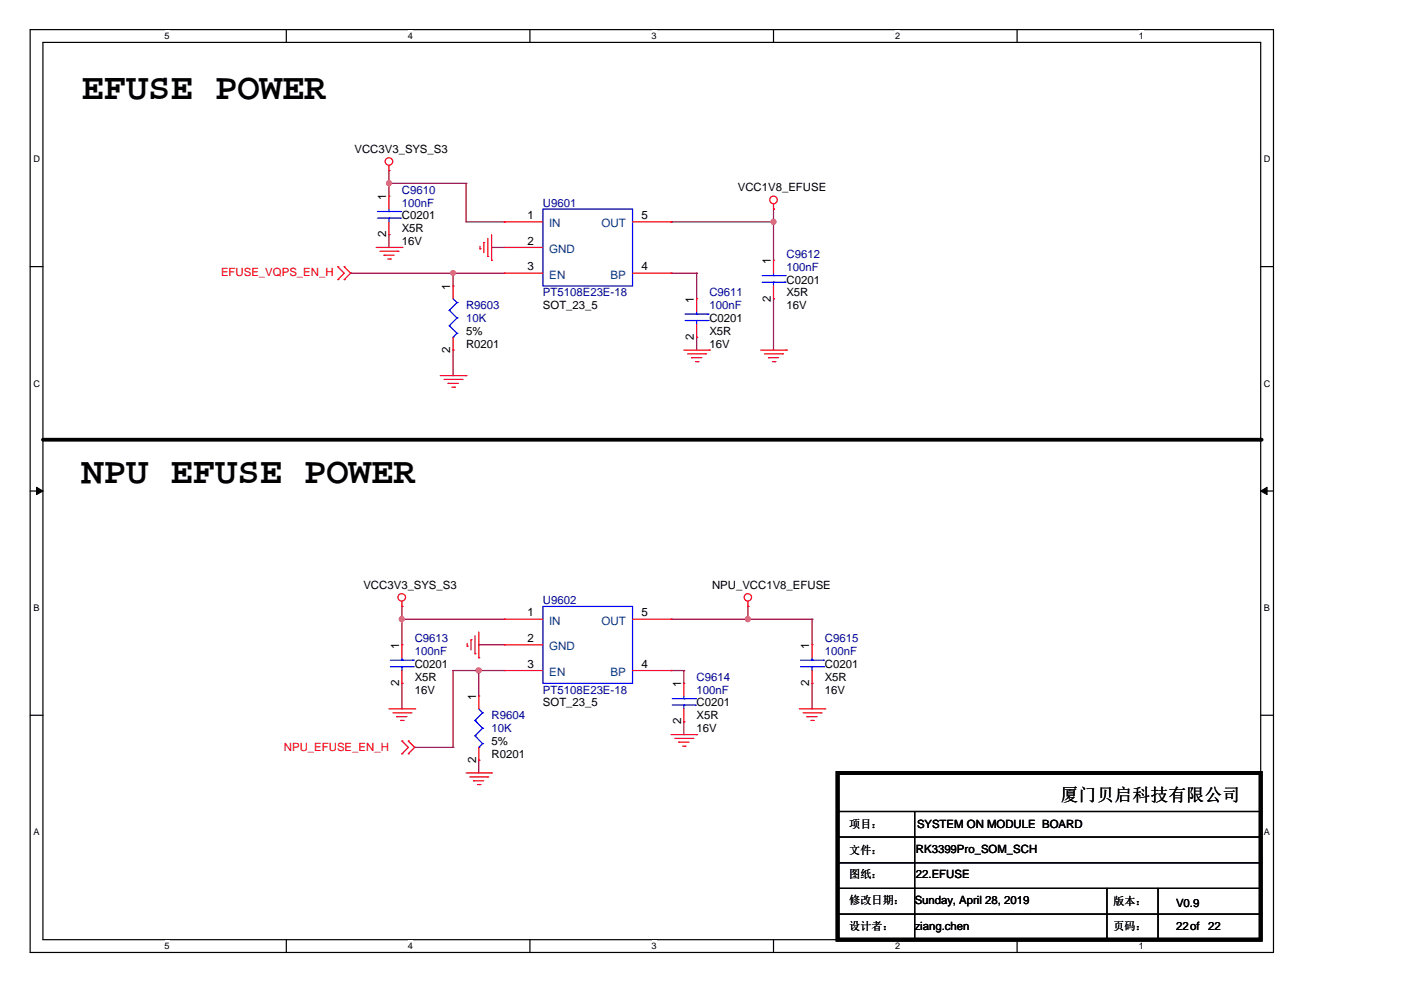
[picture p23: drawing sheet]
<svg xmlns="http://www.w3.org/2000/svg" width="297mm" height="210mm" viewBox="0 0 297 210" stroke-linecap="round" stroke-linejoin="round" font-family="sans-serif">
<defs><g id="words">
<g font-size="7.9">
<text x="17.3" y="21">EFUSE POWER</text>
<text x="17.3" y="102.5">NPU EFUSE POWER</text>
</g>
<text font-size="3.8" x="224.9" y="169.7">厦门贝启科技有限公司</text>
<g font-size="2.5">
<text x="81.9" y="42.4" transform="rotate(-90 81.9 42.4)">1</text>
<text x="111.8" y="46.5">1</text>
<text x="136" y="46.5">5</text>
<text x="81.9" y="50.3" transform="rotate(-90 81.9 50.3)">2</text>
<text x="111.8" y="51.9">2</text>
<text x="111.8" y="57.3">3</text>
<text x="136" y="57.3">4</text>
<text x="163.4" y="56" transform="rotate(-90 163.4 56)">1</text>
<text x="95.5" y="61.4" transform="rotate(-90 95.5 61.4)">1</text>
<text x="147.1" y="64.1" transform="rotate(-90 147.1 64.1)">1</text>
<text x="163.4" y="63.9" transform="rotate(-90 163.4 63.9)">2</text>
<text x="95.5" y="74.8" transform="rotate(-90 95.5 74.8)">2</text>
<text x="147.1" y="72.1" transform="rotate(-90 147.1 72.1)">2</text>
<text x="111.8" y="130.7">1</text>
<text x="136" y="130.7">5</text>
<text x="84.6" y="137.6" transform="rotate(-90 84.6 137.6)">1</text>
<text x="111.8" y="136.1">2</text>
<text x="171.6" y="137.6" transform="rotate(-90 171.6 137.6)">1</text>
<text x="111.8" y="141.6">3</text>
<text x="136" y="141.6">4</text>
<text x="84.6" y="145.5" transform="rotate(-90 84.6 145.5)">2</text>
<text x="100.9" y="148.4" transform="rotate(-90 100.9 148.4)">1</text>
<text x="144.4" y="145.7" transform="rotate(-90 144.4 145.7)">1</text>
<text x="171.6" y="145.5" transform="rotate(-90 171.6 145.5)">2</text>
<text x="144.4" y="153.6" transform="rotate(-90 144.4 153.6)">2</text>
<text x="100.9" y="161.8" transform="rotate(-90 100.9 161.8)">2</text>
</g>
<g font-size="2.5" fill="#004080">
<text x="116.5" y="48.2">IN</text>
<text x="116.5" y="53.6">GND</text>
<text x="127.6" y="48.2">OUT</text>
<text x="116.5" y="59.1">EN</text>
<text x="129.5" y="59.1">BP</text>
<text x="116.5" y="132.4">IN</text>
<text x="116.5" y="137.9">GND</text>
<text x="127.6" y="132.4">OUT</text>
<text x="116.5" y="143.3">EN</text>
<text x="129.5" y="143.3">BP</text>
</g>
<g font-size="2.4">
<text x="75.1" y="32.4">VCC3V3_SYS_S3</text>
<text x="156.4" y="40.5">VCC1V8_EFUSE</text>
<text x="85.2" y="46.5">C0201</text>
<text x="85.2" y="49.2">X5R</text>
<text x="85.2" y="52">16V</text>
<text x="115.1" y="65.5">SOT_23_5</text>
<text x="166.8" y="60.1">C0201</text>
<text x="166.8" y="62.8">X5R</text>
<text x="166.8" y="65.5">16V</text>
<text x="98.8" y="71">5%</text>
<text x="150.4" y="68.3">C0201</text>
<text x="150.4" y="71">X5R</text>
<text x="98.8" y="73.7">R0201</text>
<text x="150.4" y="73.7">16V</text>
<text x="77" y="124.8">VCC3V3_SYS_S3</text>
<text x="151" y="124.8">NPU_VCC1V8_EFUSE</text>
<text x="87.9" y="141.7">C0201</text>
<text x="174.9" y="141.7">C0201</text>
<text x="87.9" y="144.4">X5R</text>
<text x="87.9" y="147.1">16V</text>
<text x="115.1" y="149.8">SOT_23_5</text>
<text x="147.7" y="149.8">C0201</text>
<text x="174.9" y="144.4">X5R</text>
<text x="174.9" y="147.1">16V</text>
<text x="147.7" y="152.5">X5R</text>
<text x="147.7" y="155.3">16V</text>
<text x="104.2" y="160.7">R0201</text>
<text x="104.2" y="158">5%</text>
<text x="180" y="175.6">项目：</text>
<text x="194.4" y="175.6">SYSTEM ON MODULE BOARD</text>
<text x="180" y="181.1">文件：</text>
<text x="194.2" y="180.8">RK3399Pro_SOM_SCH</text>
<text x="180" y="191.7">修改日期：</text>
<text x="180" y="186.2">图纸：</text>
<text x="193.9" y="191.7">Sunday, April 28, 2019</text>
<text x="194.2" y="186.2">22.EFUSE</text>
<text x="236.1" y="191.9">版本：</text>
<text x="180" y="197.1">设计者：</text>
<text x="193.9" y="197.1">ziang.chen</text>
<text x="236.1" y="197.1">页码：</text>
<text x="249.3" y="192.2">V0.9</text>
<text x="249.3" y="197.1">22of</text>
<text x="256.2" y="197.1">22</text>
</g>
<g font-size="2.4" fill="#000080">
<text x="85.2" y="41.1">C9610</text>
<text x="85.2" y="43.8">100nF</text>
<text x="115.1" y="43.8">U9601</text>
<text x="166.8" y="54.7">C9612</text>
<text x="166.8" y="57.4">100nF</text>
<text x="98.8" y="65.5">R9603</text>
<text x="115.1" y="62.8">PT5108E23E-18</text>
<text x="150.4" y="62.8">C9611</text>
<text x="150.4" y="65.5">100nF</text>
<text x="98.8" y="68.3">10K</text>
<text x="115.1" y="128.1">U9602</text>
<text x="87.9" y="136.2">C9613</text>
<text x="174.9" y="136.2">C9615</text>
<text x="87.9" y="138.9">100nF</text>
<text x="174.9" y="138.9">100nF</text>
<text x="115.1" y="147.1">PT5108E23E-18</text>
<text x="147.7" y="144.4">C9614</text>
<text x="147.7" y="147.1">100nF</text>
<text x="104.2" y="152.5">R9604</text>
<text x="104.2" y="155.3">10K</text>
</g>
<g font-size="2.4" fill="#f00">
<text x="46.9" y="58.5">EFUSE_VQPS_EN_H</text>
<text x="60.2" y="159.3">NPU_EFUSE_EN_H</text>
</g>
<g font-size="1.9">
<text x="34.9" y="8.3">5</text>
<text x="86.5" y="8.3">4</text>
<text x="138.1" y="8.3">3</text>
<text x="189.8" y="8.3">2</text>
<text x="241.4" y="8.3">1</text>
<text x="7.1" y="34.4">D</text>
<text x="268" y="34.4">D</text>
<text x="7.1" y="82">C</text>
<text x="268" y="82">C</text>
<text x="7.1" y="129.6">B</text>
<text x="268" y="129.6">B</text>
<text x="7.1" y="177.1">A</text>
<text x="268" y="177.1">A</text>
<text x="34.9" y="201.2">5</text>
<text x="86.5" y="201.2">4</text>
<text x="138.1" y="201.2">3</text>
<text x="189.8" y="201.2">2</text>
<text x="241.4" y="201.2">1</text>
</g>
</g></defs>
<path d="M6.4 6.3h263.6v195.6h-263.6zM9.1 9h258.2v190.2h-258.2z" fill="none" stroke="#000" stroke-width=".25"/>
<g fill="#fff">
<path d="M34.9 6.5h1v2.2h-1z"/>
<path d="M34.9 199.4h1v2.2h-1z"/>
</g>
<path d="M60.7 6.3v2.7M60.7 199.2v2.7" fill="none" stroke="#000" stroke-width=".25"/>
<g fill="#fff">
<path d="M86.5 6.5h1v2.2h-1z"/>
<path d="M86.5 199.4h1v2.2h-1z"/>
</g>
<path d="M112.4 6.3v2.7M112.4 199.2v2.7" fill="none" stroke="#000" stroke-width=".25"/>
<g fill="#fff">
<path d="M138.1 6.5h1.1v2.2h-1.1z"/>
<path d="M138.1 199.4h1.1v2.2h-1.1z"/>
</g>
<path d="M164 6.3v2.7M164 199.2v2.7" fill="none" stroke="#000" stroke-width=".25"/>
<g fill="#fff">
<path d="M189.8 6.5h1v2.2h-1z"/>
<path d="M189.8 199.4h1v2.2h-1z"/>
</g>
<path d="M215.6 6.3v2.7M215.6 199.2v2.7" fill="none" stroke="#000" stroke-width=".25"/>
<g fill="#fff">
<path d="M241.4 6.5h1.1v2.2h-1.1z"/>
<path d="M241.4 199.4h1.1v2.2h-1.1z"/>
<path d="M7.1 32.7h1.3v2.2h-1.3z"/>
<path d="M268 32.7h1.3v2.2h-1.3z"/>
<path d="M7.1 80.2h1.3v2.2h-1.3z"/>
<path d="M268 80.2h1.3v2.2h-1.3z"/>
</g>
<path d="M6.4 56.5h2.7M267.3 56.5h2.7" fill="none" stroke="#000" stroke-width=".25"/>
<g fill="#fff">
<path d="M7.1 127.8h1.2v2.2h-1.2z"/>
<path d="M268 127.8h1.2v2.2h-1.2z"/>
</g>
<path d="M6.4 104.1h2.7M267.3 104.1h2.7" fill="none" stroke="#000" stroke-width=".25"/>
<g fill="#000" stroke="#000" stroke-width=".21">
<path d="M7.7 103.3l1.4 .8-1.4 .8z" fill-rule="evenodd"/>
<path d="M267.3 104.1l1.3-.8v1.6z" fill-rule="evenodd"/>
</g>
<g fill="#fff">
<path d="M7.1 175.3h1.2v2.2h-1.2z"/>
<path d="M268 175.3h1.2v2.2h-1.2z"/>
</g>
<g fill="none" stroke="#000" stroke-width=".25">
<path d="M6.4 151.7h2.7M267.3 151.7h2.7M177.6 177.5h89.7M177.6 172.1h89.7M193.9 172.1v27.1M267.3 177.5h.1M267.3 172.1h.1M177.6 182.9h89.7M177.6 188.4h89.7M177.6 193.8h89.7M193.9 199.2h.1M234.7 199.2h.1"/>
<path d="M234.7 188.4v10.8M245.5 199.2h.1M245.5 188.4v10.8M267.3 182.9h.1M267.3 188.4h.1M267.3 193.8h.1"/>
</g>
<path d="M9.1 93.2h258.2M177.6 163.9h89.7v35.3h-89.7z" fill="none" stroke="#000" stroke-width=".8"/>
<circle cx="267.3" cy="93.2" r=".4" fill="#000"/>
<g fill="none" stroke="#800040" stroke-width=".25">
<path d="M82.5 38.9h.1M82.5 36.2h.1M82.5 38.9h16.3M82.5 36.2v5.4M98.8 38.9h.1M98.8 38.9v8.1h8.1M74.3 57.9h.1M74.3 57.9h32.6M82.5 49.8h.1M82.5 49.8v2.7M96.1 57.9h.1M96.1 57.9v2.7"/>
<path d="M104.2 52.5h.1M104.2 52.5h2.7M106.9 47h.1M142.3 57.9h.1M142.3 47h.1M142.3 57.9h5.4M142.3 47h21.7M147.7 57.9h.1M147.7 57.9v5.4M164 47h.1M164 44.3h.1M164 44.3v10.9"/>
<path d="M96.1 74.2h.1M96.1 74.2v5.4M147.7 71.5h.1M147.7 71.5v2.7M164 63.3h.1M164 63.3v10.9M85.2 131.3h.1M85.2 128.6h.1M85.2 131.3h21.7M85.2 128.6v8.1M101.5 136.7h.1M101.5 136.7h5.4"/>
<path d="M142.3 131.3h.1M142.3 131.3h29.9M158.6 128.6h.1M158.6 131.3h.1M158.6 128.6v2.7M172.2 131.3h.1M172.2 131.3v5.4M85.2 144.9h.1M85.2 144.9v5.4M87.9 158.5h.1M87.9 158.5h8.2M96.1 142.2h.1"/>
<path d="M96.1 158.5h.1M96.1 142.2v16.3M96.1 142.2h10.8M101.5 142.2h.1M101.5 142.2v5.4M142.3 142.2h.1M142.3 142.2h2.7M145 153h.1M145 142.2h.1M145 142.2v2.7M145 153v2.8M172.2 144.9h.1"/>
<path d="M172.2 144.9v5.4M101.5 161.2h.1M101.5 161.2v2.7"/>
</g>
<g fill="#f0f" stroke="#f0f" stroke-width=".25">
<circle cx="101.5" cy="142.1" r=".54"/>
<circle cx="85.2" cy="131.3" r=".52"/>
<circle cx="158.6" cy="131.3" r=".54"/>
<circle cx="82.5" cy="38.8" r=".52"/>
<circle cx="96.1" cy="57.9" r=".51"/>
<circle cx="164" cy="47" r=".52"/>
</g>
<g fill="none" stroke="#f00" stroke-width=".25">
<path d="M82.5 36.2h.1M82.5 35.1v1.1M71.6 56.6h.1M71.6 59.3h.1M71.6 56.6l1.4 1.3-1.4 1.4M73 59.3h.1M73 56.6h.1M73 56.6l1.3 1.3-1.3 1.4M79.8 52.5h5.4M80.6 53.3h3.8M81.4 54.1h.1M81.4 54.1h2.2"/>
<path d="M82.2 54.9h.6M82.5 41.6h.1M82.5 49.8h.1M82.5 41.6v2.7M82.5 47v2.8M82.8 54.9h.1M84.4 53.3h.1M85.2 52.5h.1M101.8 52.8h.1M101.8 52.2v.6M102.6 51.4h.1M102.6 51.4v2.2"/>
<path d="M103.4 54.4h.1M103.4 50.6v3.8M104.2 55.2h.1M104.2 49.8v5.4M106.9 47h.1M106.9 52.5h.1M106.9 57.9h.1M106.9 52.5h8.2M106.9 47h8.2M106.9 57.9h8.2M134.1 47h8.2M134.1 57.9h8.2"/>
<path d="M142.3 57.9h.1M142.3 47h.1M164 44.3h.1M164 55.2h.1M164 43.2v1.1M164 55.2v2.7M93.3 79.6h5.5M96.1 60.6h.1M96.1 74.2h.1M96.1 60.6v2.7M96.1 71.5v2.7M98.8 79.6h.1"/>
<path d="M145 74.2h5.4M145.8 75h3.8M146.6 75.8h.1M146.6 75.8h2.2M147.4 76.7h.6M147.7 63.3h.1M147.7 71.5h.1M147.7 63.3v2.8M147.7 68.8v2.7M148 76.7h.1M149.6 75h.1M150.4 74.2h.1"/>
<path d="M161.3 74.2h5.5M162.1 75h3.8M162.9 75.8h.1M162.9 75.8h2.2M163.7 76.7h.6M164 63.3h.1M164 60.6v2.7M164.3 76.7h.1M165.9 75h.1M166.8 74.2h.1M94.1 80.4h3.9M95 81.3h.1"/>
<path d="M95 81.3h2.2M95.8 82.1h.6M96.4 82.1h.1M98 80.4h.1M85.2 128.6h.1M85.2 136.7h.1M85.2 127.5v1.1M85.2 136.7v2.8M99.1 137h.1M99.1 136.5v.5M99.9 135.7h.1M99.9 135.7v2.1"/>
<path d="M100.7 138.6h.1M100.7 134.8v3.8M101.5 139.5h.1M101.5 134v5.5M106.9 131.3h.1M106.9 136.7h.1M106.9 131.3h8.2M106.9 136.7h8.2M134.1 131.3h8.2M142.3 131.3h.1M158.6 128.6h.1M158.6 127.5v1.1"/>
<path d="M172.2 136.7h.1M172.2 136.7v2.8M82.5 150.3h5.4M83.3 151.1h3.8M84.1 151.9h.1M84.1 151.9h2.2M84.9 152.8h.6M85.2 157.1h.1M85.2 159.8h.1M85.2 144.9h.1M85.2 142.2v2.7M85.2 157.1l1.4 1.4-1.4 1.3"/>
<path d="M85.5 152.8h.1M86.6 159.8h.1M86.6 157.1h.1M86.6 157.1l1.3 1.4-1.3 1.3M87.1 151.1h.1M87.9 150.3h.1M101.5 147.6h.1M101.5 147.6v2.7M101.5 158.5v2.7M106.9 142.2h.1M106.9 142.2h8.2M134.1 142.2h8.2"/>
<path d="M142.3 142.2h.1M142.3 155.8h5.4M143.1 156.6h3.8M143.9 157.4h.1M143.9 157.4h2.2M144.7 158.2h.5M145 144.9h.1M145 153h.1M145 144.9v2.7M145 150.3v2.7M145.2 158.2h.1M146.9 156.6h.1"/>
<path d="M147.7 155.8h.1M169.5 150.3h5.4M170.3 151.1h3.8M171.1 151.9h.1M171.1 151.9h2.2M171.9 152.8h.5M172.2 144.9h.1M172.2 142.2v2.7M172.4 152.8h.1M174.1 151.1h.1M174.9 150.3h.1M98.8 163.9h5.4"/>
<path d="M99.6 164.7h3.8M100.4 165.5h.1M100.4 165.5h2.2M101.2 166.3h.6M101.5 161.2h.1M101.8 166.3h.1M103.4 164.7h.1M104.2 163.9h.1"/>
<circle cx="82.5" cy="34.2" r=".8"/>
<circle cx="164" cy="42.4" r=".81"/>
<circle cx="85.2" cy="126.7" r=".8"/>
<circle cx="158.6" cy="126.6" r=".78"/>
</g>
<g fill="none" stroke="#00f" stroke-width=".25">
<path d="M80.1 46.2h4.8M80.1 44.8h4.8M82.5 44.8h.1M82.5 46.2h.1M82.5 44.3v.5M82.5 46.2v.8M84.9 46.2h.1M84.9 44.8h.1M115.1 44.3h19v16.3h-19zM161.6 59.8h4.9M161.6 58.4h4.9M164 58.4h.1"/>
<path d="M164 59.8h.1M164 57.9v.5M164 59.8v.8M166.5 59.8h.1M166.5 58.4h.1M95.2 65.8h.1M95.2 69.1h.1M95.2 65.8l1.7 1.6M95.2 69.1l1.7 1.6M96.1 71.5h.1M96.1 63.3l.8 .8M96.9 64.1h.1"/>
<path d="M96.9 67.4h.1M96.9 70.7h.1M96.9 64.1l-1.7 1.7M96.9 67.4l-1.7 1.7M96.9 70.7l-.8 .8M145.2 68h5M145.2 66.6h5M147.7 66.6h.1M147.7 68h.1M147.7 66.1v.5M147.7 68v.8M150.2 68h.1"/>
<path d="M150.2 66.6h.1M82.8 140h4.8M85.2 140h.1M85.2 139.5v.5M87.6 140h.1M115.1 128.6h19v16.3h-19zM169.7 140h4.9M172.2 140h.1M172.2 139.5v.5M174.6 140h.1M82.8 141.4h4.8M85.2 141.4h.1"/>
<path d="M85.2 141.4v.8M87.6 141.4h.1M100.7 152.8h.1M100.7 156h.1M100.7 152.8l1.6 1.6M100.7 156l1.6 1.7M101.5 158.5h.1M101.5 150.3l.8 .8M102.3 151.1h.1M102.3 154.4h.1M102.3 157.7h.1M102.3 151.1l-1.6 1.7"/>
<path d="M102.3 154.4l-1.6 1.6M102.3 157.7l-.8 .8M142.5 149.5h4.9M142.5 148.1h4.9M145 148.1h.1M145 149.5h.1M145 147.6v.5M145 149.5v.8M147.4 149.5h.1M147.4 148.1h.1M169.7 141.4h4.9M172.2 141.4h.1"/>
<path d="M172.2 141.4v.8M174.6 141.4h.1"/>
</g>
<use href="#words"/>
</svg>
